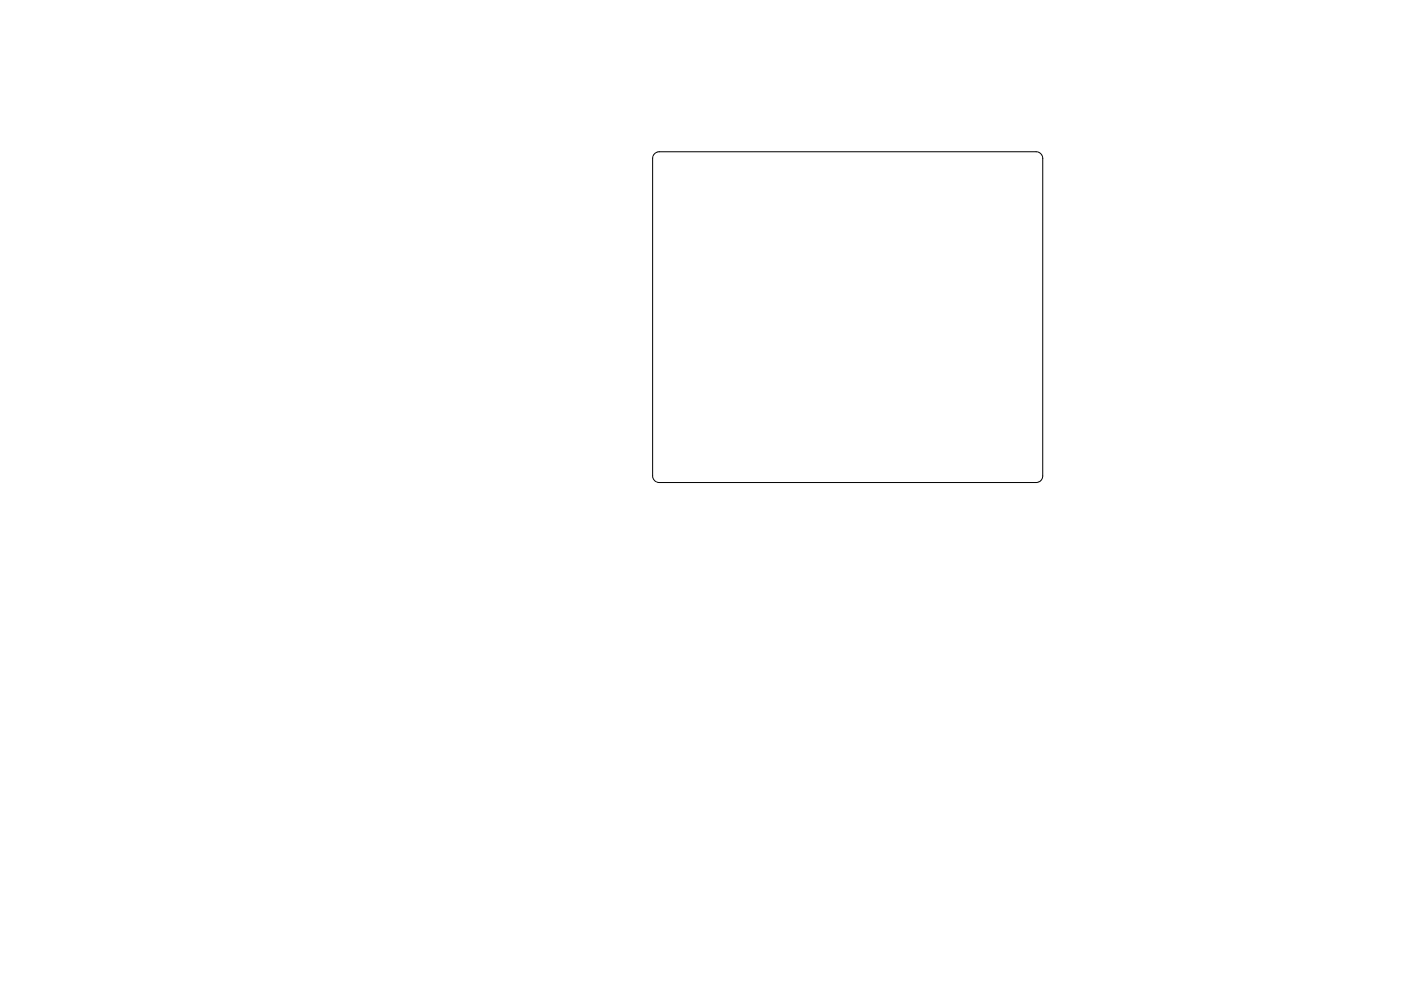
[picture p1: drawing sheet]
<svg xmlns="http://www.w3.org/2000/svg" width="420mm" height="297mm" viewBox="0 0 420 297" stroke-linecap="round" stroke-linejoin="round" font-family="sans-serif">
<path d="M196.3 46.1l.6-.4 .8-.2h113a2 2 0 0 1 2 2v95.1a2 2 0 0 1-2 2h-113a2 2 0 0 1-2-2v-95.1l.1-.7z" fill="none" stroke="#000" stroke-width=".3"/>
</svg>
